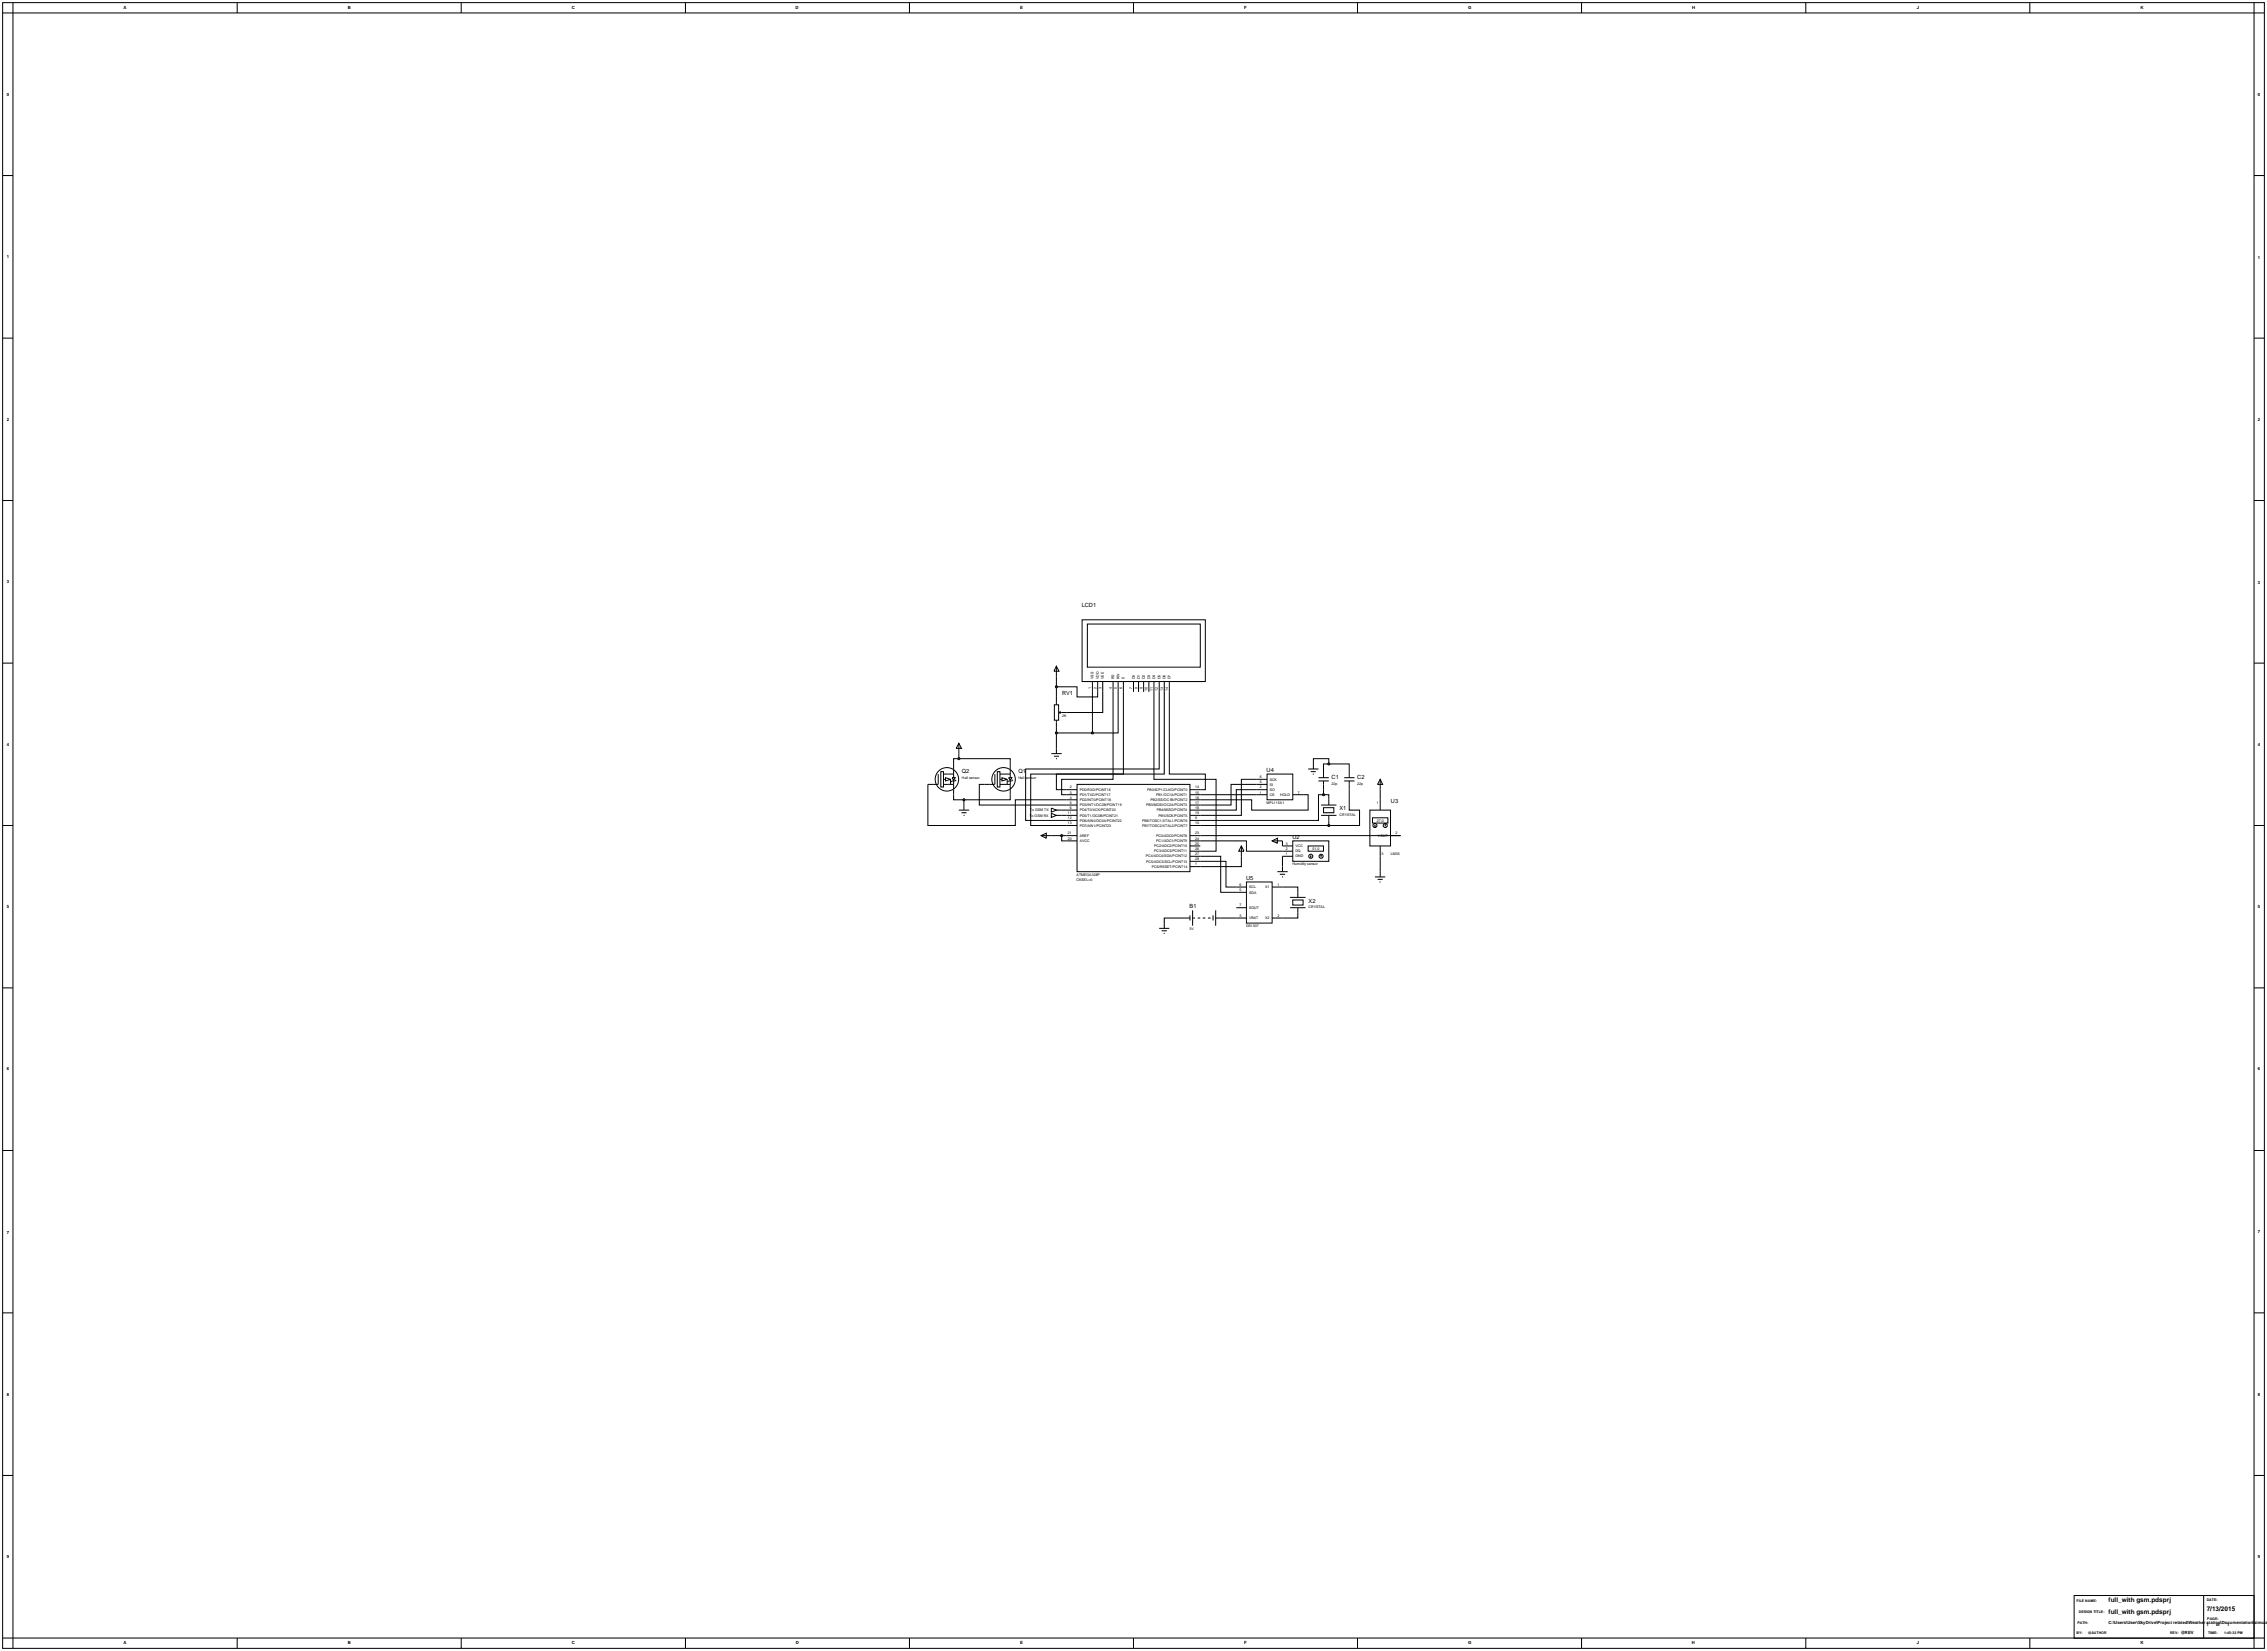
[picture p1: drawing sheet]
<svg xmlns="http://www.w3.org/2000/svg" width="1120mm" height="815mm" viewBox="0 0 1120 815" stroke-linecap="round" stroke-linejoin="round" font-family="sans-serif">
<defs><g id="words">
<g font-size="3.2">
<text x="1042" y="791">full_with gsm.pdsprj</text>
<text x="1042" y="797">full_with gsm.pdsprj</text>
<text x="1090" y="795">7/13/2015</text>
</g>
<g font-size="2.8">
<text x="534" y="300">LCD1</text>
<text x="525" y="343">RV1</text>
<text x="475" y="382">Q2</text>
<text x="503" y="382">Q1</text>
<text x="626" y="381">U4</text>
<text x="658" y="385">C1</text>
<text x="671" y="385">C2</text>
<text x="662" y="400">X1</text>
<text x="687" y="396">U3</text>
<text x="639" y="414">U2</text>
<text x="616" y="434">U5</text>
<text x="588" y="448">B1</text>
<text x="647" y="446">X2</text>
</g>
<g font-size="2.1">
<text x="61" y="5">A</text>
<text x="172" y="5">B</text>
<text x="283" y="5">C</text>
<text x="393" y="5">D</text>
<text x="504" y="5">E</text>
<text x="615" y="5">F</text>
<text x="725" y="5">G</text>
<text x="836" y="5">H</text>
<text x="947" y="5">J</text>
<text x="1058" y="5">K</text>
<text x="3" y="47">0</text>
<text x="1116" y="47">0</text>
<text x="3" y="127">1</text>
<text x="1116" y="128">1</text>
<text x="3" y="208">2</text>
<text x="1116" y="208">2</text>
<text x="3" y="288">3</text>
<text x="1116" y="288">3</text>
<text x="3" y="368">4</text>
<text x="1116" y="369">4</text>
<text x="3" y="448">5</text>
<text x="1116" y="448">5</text>
<text x="3" y="529">6</text>
<text x="1116" y="529">6</text>
<text x="3" y="609">7</text>
<text x="1116" y="609">7</text>
<text x="3" y="689">8</text>
<text x="1116" y="689">8</text>
<text x="3" y="769">9</text>
<text x="1116" y="769">9</text>
<text x="1042" y="802">C:\Users\User\SkyDrive\Project related\Weather station\Documentation\simulat</text>
<text x="1090" y="803">1</text>
<text x="1095" y="803">of</text>
<text x="1101" y="803">1</text>
<text x="1078" y="807">@REV</text>
<text x="61" y="812">A</text>
<text x="172" y="812">B</text>
<text x="283" y="812">C</text>
<text x="393" y="812">D</text>
<text x="504" y="812">E</text>
<text x="615" y="812">F</text>
<text x="725" y="812">G</text>
<text x="836" y="812">H</text>
<text x="947" y="812">J</text>
<text x="1058" y="812">K</text>
</g>
<g font-size="1.8">
<text x="540" y="335" transform="rotate(-90 540 335)">VSS</text>
<text x="543" y="335" transform="rotate(-90 543 335)">VDD</text>
<text x="545" y="335" transform="rotate(-90 545 335)">VEE</text>
<text x="551" y="335" transform="rotate(-90 551 335)">RS</text>
<text x="553" y="335" transform="rotate(-90 553 335)">RW</text>
<text x="556" y="335" transform="rotate(-90 556 335)">E</text>
<text x="561" y="335" transform="rotate(-90 561 335)">D0</text>
<text x="563" y="335" transform="rotate(-90 563 335)">D1</text>
<text x="566" y="335" transform="rotate(-90 566 335)">D2</text>
<text x="568" y="335" transform="rotate(-90 568 335)">D3</text>
<text x="571" y="335" transform="rotate(-90 571 335)">D4</text>
<text x="573" y="335" transform="rotate(-90 573 335)">D5</text>
<text x="576" y="335" transform="rotate(-90 576 335)">D6</text>
<text x="578" y="335" transform="rotate(-90 578 335)">D7</text>
<text x="539" y="340" transform="rotate(-90 539 340)">1</text>
<text x="542" y="340" transform="rotate(-90 542 340)">2</text>
<text x="544" y="340" transform="rotate(-90 544 340)">3</text>
<text x="549" y="340" transform="rotate(-90 549 340)">4</text>
<text x="552" y="340" transform="rotate(-90 552 340)">5</text>
<text x="555" y="340" transform="rotate(-90 555 340)">6</text>
<text x="559" y="340" transform="rotate(-90 559 340)">7</text>
<text x="562" y="340" transform="rotate(-90 562 340)">8</text>
<text x="564" y="340" transform="rotate(-90 564 340)">9</text>
<text x="567" y="341" transform="rotate(-90 567 341)">10</text>
<text x="570" y="341" transform="rotate(-90 570 341)">11</text>
<text x="572" y="341" transform="rotate(-90 572 341)">12</text>
<text x="575" y="341" transform="rotate(-90 575 341)">13</text>
<text x="577" y="341" transform="rotate(-90 577 341)">14</text>
<text x="525" y="354">2K</text>
<text x="475" y="384">Hall sensor</text>
<text x="503" y="384">Hall sensor</text>
<text x="529" y="389">2</text>
<text x="590" y="389">14</text>
<text x="623" y="384">6</text>
<text x="623" y="387">5</text>
<text x="623" y="389">2</text>
<text x="627" y="385">SCK</text>
<text x="627" y="388">SI</text>
<text x="658" y="388">22p</text>
<text x="671" y="388">22p</text>
<text x="529" y="394">4</text>
<text x="529" y="392">3</text>
<text x="533" y="396">PD2/INT0/PCINT18</text>
<text x="533" y="393">PD1/TXD/PCINT17</text>
<text x="533" y="391">PD0/RXD/PCINT16</text>
<text x="567" y="391">PB0/ICP1/CLKO/PCINT0</text>
<text x="568" y="396">PB2/SS/OC1B/PCINT2</text>
<text x="571" y="393">PB1/OC1A/PCINT1</text>
<text x="590" y="392">15</text>
<text x="590" y="394">16</text>
<text x="623" y="392">1</text>
<text x="627" y="391">SO</text>
<text x="627" y="393">CS</text>
<text x="633" y="393">HOLD</text>
<text x="641" y="392">7</text>
<text x="509" y="401">To GSM TX</text>
<text x="529" y="399">6</text>
<text x="529" y="397">5</text>
<text x="533" y="401">PD4/T0/XCK/PCINT20</text>
<text x="533" y="398">PD3/INT1/OC2B/PCINT19</text>
<text x="566" y="398">PB3/MOSI/OC2A/PCINT3</text>
<text x="572" y="401">PB4/MISO/PCINT4</text>
<text x="590" y="397">17</text>
<text x="590" y="399">18</text>
<text x="626" y="397">MPL115A1</text>
<text x="680" y="397">1</text>
<text x="509" y="403">To GSM RX</text>
<text x="528" y="405">12</text>
<text x="528" y="402">11</text>
<text x="528" y="407">13</text>
<text x="533" y="406">PD6/AIN0/OC0A/PCINT22</text>
<text x="533" y="403">PD5/T1/OC0B/PCINT21</text>
<text x="564" y="406">PB6/TOSC1/XTAL1/PCINT6</text>
<text x="573" y="403">PB5/SCK/PCINT5</text>
<text x="590" y="402">19</text>
<text x="590" y="407">10</text>
<text x="590" y="405">9</text>
<text x="662" y="403">CRYSTAL</text>
<text x="680" y="406">27.0</text>
<text x="528" y="412">21</text>
<text x="533" y="413">AREF</text>
<text x="533" y="408">PD7/AIN1/PCINT23</text>
<text x="564" y="408">PB7/TOSC2/XTAL2/PCINT7</text>
<text x="571" y="413">PC0/ADC0/PCINT8</text>
<text x="590" y="412">23</text>
<text x="681" y="413">VOUT</text>
<text x="690" y="412">2</text>
<text x="528" y="415">20</text>
<text x="533" y="416">AVCC</text>
<text x="570" y="418">PC2/ADC2/PCINT10</text>
<text x="571" y="416">PC1/ADC1/PCINT9</text>
<text x="590" y="420">26</text>
<text x="590" y="417">25</text>
<text x="590" y="415">24</text>
<text x="635" y="420">2</text>
<text x="635" y="417">3</text>
<text x="640" y="418">VCC</text>
<text x="649" y="420">51.0</text>
<text x="566" y="423">PC4/ADC4/SDA/PCINT12</text>
<text x="566" y="426">PC5/ADC5/SCL/PCINT13</text>
<text x="570" y="421">PC3/ADC3/PCINT11</text>
<text x="590" y="425">28</text>
<text x="590" y="422">27</text>
<text x="635" y="422">1</text>
<text x="640" y="421">DQ</text>
<text x="640" y="423">GND</text>
<text x="683" y="422">3</text>
<text x="687" y="422">LM35</text>
<text x="569" y="429">PC6/RESET/PCINT14</text>
<text x="590" y="427">1</text>
<text x="639" y="427">Humidity sensor</text>
<text x="532" y="432">ATMEGA328P</text>
<text x="532" y="435">CKSEL=0</text>
<text x="612" y="437">6</text>
<text x="631" y="437">1</text>
<text x="612" y="440">5</text>
<text x="617" y="439">SCL</text>
<text x="617" y="441">SDA</text>
<text x="625" y="439">X1</text>
<text x="612" y="448">7</text>
<text x="617" y="449">SOUT</text>
<text x="647" y="449">CRYSTAL</text>
<text x="612" y="453">3</text>
<text x="617" y="454">VBAT</text>
<text x="625" y="454">X2</text>
<text x="631" y="453">2</text>
<text x="588" y="459">3V</text>
<text x="616" y="458">DS1307</text>
<text x="1026" y="791">FILE NAME:</text>
<text x="1090" y="791">DATE:</text>
<text x="1027" y="797">DESIGN TITLE:</text>
<text x="1027" y="802">PATH:</text>
<text x="1091" y="800">PAGE:</text>
<text x="1026" y="807">BY:</text>
<text x="1032" y="807">@AUTHOR</text>
<text x="1072" y="807">REV:</text>
<text x="1091" y="807">TIME:</text>
<text x="1099" y="807">1:45:33 PM</text>
</g>
</g></defs>
<g fill="none" stroke="#000" stroke-width=".5">
<path d="M1 1h1118v813h-1118zM6 6h1108v803h-1108zM6 1v5h-5M117 1v5M228 1v5M339 1v5M449 1v5M560 1v5M671 1v5M782 1v5M892 1v5M1003 1v5"/>
<path d="M1114 1v5h5M1 87h5M1114 87h5M1 167h5M1114 167h5M1 247h5M1114 247h5M1 327h5M1114 327h5M1 408h5M1114 408h5M1 488h5"/>
<path d="M1114 488h5M1 568h5M1114 568h5M1 648h5M1114 648h5M1 729h5M1114 729h5M1 809h5v5M117 809v5M228 809v5M339 809v5M449 809v5"/>
<path d="M560 809v5M671 809v5M782 809v5M892 809v5M1003 809v5M1119 809h-5v5"/>
</g>
<g fill="none" stroke="#000" stroke-width=".49">
<path d="M522 339h10v5h10v-2M522 334v10M522 360v10M540 342v20M545 342v10h-18M550 342v43h-25v7h7M553 342v20h-13M555 342v40h-33v8h10M570 342v43h31v35h-13M573 342v38h-66v25h25M575 342v40h-66v26h23M578 342v40h18v8h-8"/>
<path d="M474 375h-3v2M474 375h25v2M474 372v3M522 362h18M649 377v-2h8v2M657 377h-3v3M657 377h10v3M459 387v21h43v-13h30M471 392v3h5M476 395v3M486 387h-2v11h48M499 392v3h-23"/>
<path d="M532 387h56v44h-56zM588 392h33M621 385h-8v18h-25M621 387h-13v11h-20M621 390h-10v10h-23M644 392h2v8h-28v-5h-30M654 392h-2v13h-64M654 392h3v3M654 390v2M667 390v10h5v8h-15M682 390v5M514 413l3-1v2z"/>
<path d="M514 413h18M525 413v2h7M525 400h7M525 403h7M588 415h28v5h18M588 413h104M588 408h69M588 418h5M634 415v3M657 405v3M588 425h18v13h5M588 423h15v18h8"/>
<path d="M613 423v5h-25M634 438h7v3M634 423v5M682 423v8M586 453h-11v3M603 453h8M641 451v2h-7M1025 788h89v21h-89zM1089 788v21"/>
</g>
<path d="M524 412h1zM525 412v1zM524 413h1z" fill="#004000" stroke="#000" stroke-width=".49"/>
<path d="M524 413l1-1v1z" fill="#004000"/>
<g fill="none" stroke="#000" stroke-width=".49">
<path d="M535 306h61v31h-61zM537 308h56v22h-56zM522 329l1 3h-2zM522 329v5M540 337v5M542 337v5M545 337v5M550 337v5M553 337v5M555 337v5M560 337v5M563 337v5"/>
<path d="M565 337v5M568 337v5M570 337v5M573 337v5M575 337v5M578 337v5M521 348h2v8h-2zM522 344v4M522 356v4M523 352h1M523 352h4M524 351l-1 1"/>
<path d="M519 372h6M521 373h2M522 375h.1M522 370v2M613 418l2 2h-3zM613 418v5"/>
</g>
<g fill="#004000" stroke="#000" stroke-width=".49">
<path d="M522 361v1zM522 362v1zM522 362v1z"/>
<path d="M522 339v1zM522 339v1z"/>
<path d="M540 362h-1zM540 361v1zM540 362v1zM539 362l1 1z"/>
</g>
<g fill="#004000">
<path d="M522 361v1v1v-1z"/>
<path d="M522 339v1v-1z"/>
<path d="M539 362l1-1v1v1z"/>
</g>
<g fill="none" stroke="#000" stroke-width=".49">
<path d="M471 377v3M499 377v3M464 382v5h-5M465 381h1v8h-1zM466 385h1M466 387h5M466 382h5M467 384l3 1-3 1zM470 385v2M471 384h1l-1 1zM471 380v4M471 386v6"/>
<path d="M472 385l-2 1M476 398v2M492 382v5h-6M493 381h1v8h-1zM494 385h1M494 387h5M494 382h5M495 384l3 1-3 1zM498 385v2M498 384h2l-1 1zM499 380v4M499 386v6"/>
<path d="M500 385l-2 1M621 385h5M621 387h5M621 390h5M621 392h5M626 382h13v13h-13zM639 392h5M682 385l1 2h-2zM682 385v5M682 395v5M474 400h5M475 401h3"/>
<path d="M476 403h1M629 415l2-1v3zM629 415h5M634 418h5M639 415h18v10h-18zM646 418h8v2h-8zM677 400h10v18h-10zM678 404h8v2h-8zM679 408h.1M679 407v1M680 408h-1M682 418v5"/>
<path d="M684 407v1M684 407l1 1M687 413h5M631 431h5M632 432h3M634 433h.1M634 428v3M634 420h5M634 423h5M647 423h1M648 422v1M648 423h.1"/>
<path d="M653 422l-1 1M653 422v1M679 433h5M681 434h2M682 436h.1M682 431v2"/>
<circle cx="468" cy="385" r="6"/>
<circle cx="496" cy="385" r="6"/>
<circle cx="679" cy="408" r="1"/>
<circle cx="685" cy="408" r="1"/>
<circle cx="648" cy="423" r="1"/>
<circle cx="653" cy="423" r="1"/>
</g>
<path d="M476 395h1zM477 395h-1z" fill="#004000" stroke="#000" stroke-width=".49"/>
<path d="M476 395h1h-1z" fill="#004000"/>
<path d="M474 367l1 3h-3zM474 367v5" fill="none" stroke="#000" stroke-width=".49"/>
<path d="M474 374l-1 1zM474 374v1zM473 375h1z" fill="#004000" stroke="#000" stroke-width=".49"/>
<path d="M474 374v1h-1z" fill="#004000"/>
<g fill="none" stroke="#000" stroke-width=".49">
<path d="M654 380v4M667 380v4M652 386h5M652 384h5M653 398h7M654 399h5v2h-5zM654 386v4M657 395v3M664 386h5M664 384h5M667 386v4M653 403h7"/>
<path d="M657 403v2"/>
</g>
<g fill="#004000" stroke="#000" stroke-width=".49">
<path d="M656 407h1zM657 407v1zM656 408h1z"/>
<path d="M654 392h1zM655 392l-1 1zM654 392v1z"/>
</g>
<g fill="#004000">
<path d="M656 408l1-1v1z"/>
<path d="M654 392h1l-1 1z"/>
</g>
<path d="M646 380h6M649 377v3M648 381h2M649 382h.1" fill="none" stroke="#000" stroke-width=".49"/>
<path d="M657 378v-1zM656 377l1 1z" fill="#004000" stroke="#000" stroke-width=".49"/>
<path d="M657 377v1l-1-1z" fill="#004000"/>
<g fill="none" stroke="#000" stroke-width=".49">
<path d="M519 399l3 1-3 1zM519 402l3 1-3 1zM522 400h3M522 403h3M611 438h5M616 436h13v20h-13zM629 438h5M573 459h5M574 460h3M575 456v3M586 453h2M588 452v3"/>
<path d="M589 453h1M589 450v7M592 453h1M594 453h2M597 453h1M599 452v3M601 453h2M601 450v7M611 453h5M611 441h5M611 448h5M629 453h5"/>
<path d="M638 448h7M638 443h7M639 445h5v2h-5zM641 441v2M641 448v3M575 461h1"/>
</g>
<use href="#words"/>
</svg>
